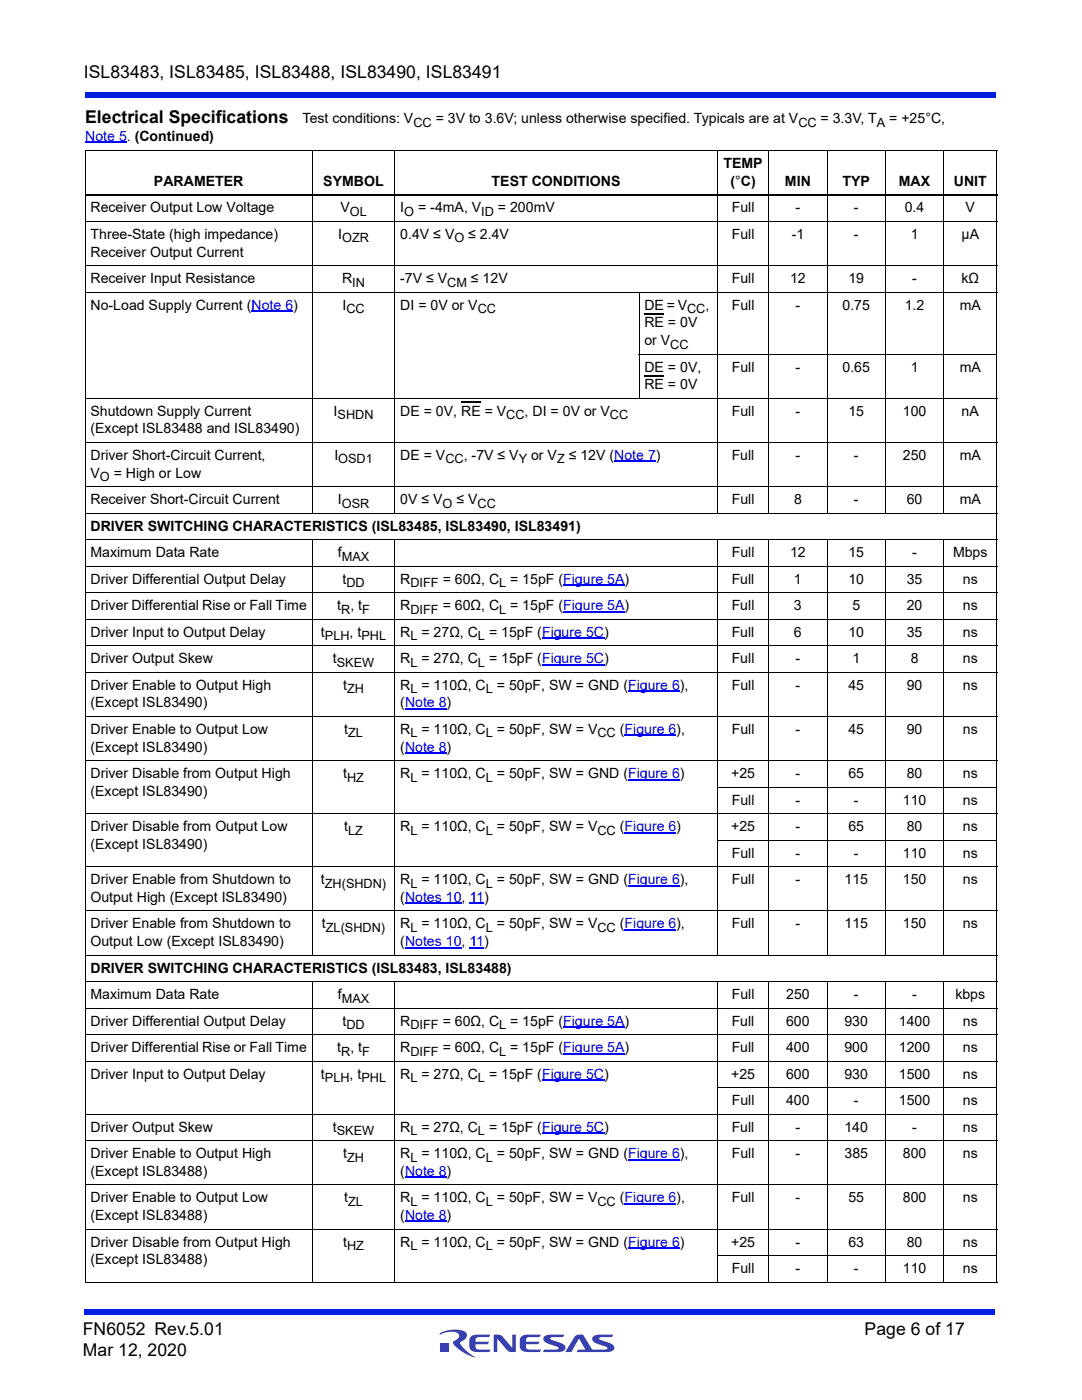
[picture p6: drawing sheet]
<svg xmlns="http://www.w3.org/2000/svg" width="216mm" height="279mm" viewBox="0 0 216 279" stroke-linecap="round" stroke-linejoin="round" font-family="sans-serif">
<defs><g id="words">
<g font-size="3.5">
<text x="16.7" y="15.6">ISL83483, ISL83485, ISL83488, ISL83490, ISL83491</text>
<text x="17" y="24.6">Electrical Specifications</text>
<text x="16.5" y="266.5">FN6052 Rev.5.01</text>
<text x="172.5" y="266.5">Page 6 of 17</text>
<text x="16.5" y="270.7">Mar 12, 2020</text>
</g>
<text font-size="2.8" fill="#00f" x="17" y="28.1">Note 5. (Continued)</text>
<g font-size="2.8">
<text x="60.4" y="24.6">Test conditions: V</text>
<text x="144.4" y="33.6">TEMP</text>
<text x="30.7" y="37.1">PARAMETER</text>
<text x="64.5" y="37.1">SYMBOL</text>
<text x="98.1" y="37.1">TEST CONDITIONS</text>
<text x="145.8" y="37.1">(°C)</text>
<text x="156.6" y="37.1">MIN</text>
<text x="168.1" y="37.1">TYP</text>
<text x="179.4" y="37.1">MAX</text>
<text x="190.3" y="37.1">UNIT</text>
<text x="18.1" y="42.4">Receiver Output Low Voltage</text>
<text x="18.1" y="47.7">Three-State (high impedance)</text>
<text x="67.5" y="47.7">I</text>
<text x="67.9" y="42.4">V</text>
<text x="79.9" y="42.4">I</text>
<text x="79.9" y="47.7">0.4V ≤ V</text>
<text x="146" y="42.4">Full</text>
<text x="146" y="47.7">Full</text>
<text x="158" y="47.7">-1</text>
<text x="158.7" y="42.4">-</text>
<text x="170.4" y="42.4">-</text>
<text x="170.4" y="47.7">-</text>
<text x="180.5" y="42.4">0.4</text>
<text x="181.7" y="47.7">1</text>
<text x="191.9" y="47.7">µA</text>
<text x="192.7" y="42.4">V</text>
<text x="18.1" y="51.2">Receiver Output Current</text>
<text x="18.1" y="56.5">Receiver Input Resistance</text>
<text x="68.3" y="56.5">R</text>
<text x="79.9" y="56.5">-7V ≤ V</text>
<text x="94" y="56.5">≤ 12V</text>
<text x="146" y="56.5">Full</text>
<text x="157.7" y="56.5">12</text>
<text x="169.3" y="56.5">19</text>
<text x="182" y="56.5">-</text>
<text x="191.9" y="56.5">kΩ</text>
<text x="18.1" y="61.8">No-Load Supply Current (Note 6)</text>
<text x="68.3" y="61.8">I</text>
<text x="79.9" y="61.8">DI = 0V or V</text>
<text x="128.6" y="61.8">DE = V</text>
<text x="128.6" y="65.3">RE = 0V</text>
<text x="140.8" y="61.8">,</text>
<text x="146" y="61.8">Full</text>
<text x="158.8" y="61.8">-</text>
<text x="168.1" y="61.8">0.75</text>
<text x="180.5" y="61.8">1.2</text>
<text x="191.5" y="61.8">mA</text>
<text x="128.6" y="68.9">or V</text>
<text x="128.6" y="74.1">DE = 0V,</text>
<text x="128.6" y="77.7">RE = 0V</text>
<text x="146" y="74.1">Full</text>
<text x="158.8" y="74.1">-</text>
<text x="168.1" y="74.1">0.65</text>
<text x="181.7" y="74.1">1</text>
<text x="191.5" y="74.1">mA</text>
<text x="18.1" y="83">Shutdown Supply Current</text>
<text x="66.6" y="83">I</text>
<text x="79.9" y="83">DE = 0V, RE = V</text>
<text x="104.7" y="83">, DI = 0V or V</text>
<text x="146" y="83">Full</text>
<text x="158.7" y="83">-</text>
<text x="169.3" y="83">15</text>
<text x="180.1" y="83">100</text>
<text x="191.9" y="83">nA</text>
<text x="18.1" y="86.5">(Except ISL83488 and ISL83490)</text>
<text x="18.1" y="91.8">Driver Short-Circuit Current,</text>
<text x="18.1" y="95.3">V</text>
<text x="66.7" y="91.8">I</text>
<text x="79.9" y="91.8">DE = V</text>
<text x="146" y="91.8">Full</text>
<text x="158.7" y="91.8">-</text>
<text x="170.4" y="91.8">-</text>
<text x="180.1" y="91.8">250</text>
<text x="191.5" y="91.8">mA</text>
<text x="18.1" y="100.6">Receiver Short-Circuit Current</text>
<text x="67.4" y="100.6">I</text>
<text x="79.9" y="100.6">0V ≤ V</text>
<text x="146" y="100.6">Full</text>
<text x="158.4" y="100.6">8</text>
<text x="170.4" y="100.6">-</text>
<text x="180.9" y="100.6">60</text>
<text x="191.5" y="100.6">mA</text>
<text x="18.1" y="105.9">DRIVER SWITCHING CHARACTERISTICS (ISL83485, ISL83490, ISL83491)</text>
<text x="18.1" y="111.2">Maximum Data Rate</text>
<text x="67.4" y="111.2">f</text>
<text x="146" y="111.2">Full</text>
<text x="157.6" y="111.2">12</text>
<text x="169.3" y="111.2">15</text>
<text x="182" y="111.2">-</text>
<text x="190.2" y="111.2">Mbps</text>
<text x="18.1" y="116.5">Driver Differential Output Delay</text>
<text x="68.3" y="116.5">t</text>
<text x="79.9" y="116.5">R</text>
<text x="146" y="116.5">Full</text>
<text x="158.4" y="116.5">1</text>
<text x="169.3" y="116.5">10</text>
<text x="180.9" y="116.5">35</text>
<text x="192.1" y="116.5">ns</text>
<text x="18.1" y="121.8">Driver Differential Rise or Fall Time</text>
<text x="67.3" y="121.8">t</text>
<text x="79.9" y="121.8">R</text>
<text x="146" y="121.8">Full</text>
<text x="158.4" y="121.8">3</text>
<text x="170.1" y="121.8">5</text>
<text x="180.9" y="121.8">20</text>
<text x="192.1" y="121.8">ns</text>
<text x="18.1" y="127.1">Driver Input to Output Delay</text>
<text x="64" y="127.1">t</text>
<text x="79.9" y="127.1">R</text>
<text x="146" y="127.1">Full</text>
<text x="158.4" y="127.1">6</text>
<text x="169.3" y="127.1">10</text>
<text x="180.9" y="127.1">35</text>
<text x="192.1" y="127.1">ns</text>
<text x="18.1" y="132.4">Driver Output Skew</text>
<text x="18.1" y="137.6">Driver Enable to Output High</text>
<text x="66.4" y="132.4">t</text>
<text x="68.5" y="137.6">t</text>
<text x="79.9" y="132.4">R</text>
<text x="79.9" y="137.6">R</text>
<text x="146" y="137.6">Full</text>
<text x="146" y="132.4">Full</text>
<text x="158.7" y="137.6">-</text>
<text x="158.7" y="132.4">-</text>
<text x="169.3" y="137.6">45</text>
<text x="170.1" y="132.4">1</text>
<text x="180.9" y="137.6">90</text>
<text x="181.7" y="132.4">8</text>
<text x="192.1" y="137.6">ns</text>
<text x="192.1" y="132.4">ns</text>
<text x="18.1" y="141.2">(Except ISL83490)</text>
<text x="79.9" y="141.2">(Note 8)</text>
<text x="18.1" y="146.5">Driver Enable to Output Low</text>
<text x="18.1" y="150">(Except ISL83490)</text>
<text x="68.7" y="146.5">t</text>
<text x="79.9" y="146.5">R</text>
<text x="79.9" y="150">(Note 8)</text>
<text x="84.1" y="146.5">= 110Ω, C</text>
<text x="99.1" y="146.5">= 50pF, SW = V</text>
<text x="123.7" y="146.5">(Figure 6),</text>
<text x="146" y="146.5">Full</text>
<text x="158.7" y="146.5">-</text>
<text x="169.3" y="146.5">45</text>
<text x="180.9" y="146.5">90</text>
<text x="192.1" y="146.5">ns</text>
<text x="18.1" y="155.3">Driver Disable from Output High</text>
<text x="68.5" y="155.3">t</text>
<text x="79.9" y="155.3">R</text>
<text x="145.9" y="155.3">+25</text>
<text x="158.7" y="155.3">-</text>
<text x="169.3" y="155.3">65</text>
<text x="180.9" y="155.3">80</text>
<text x="192.1" y="155.3">ns</text>
<text x="18.1" y="158.8">(Except ISL83490)</text>
<text x="146" y="160.6">Full</text>
<text x="158.8" y="160.6">-</text>
<text x="170.4" y="160.6">-</text>
<text x="180.2" y="160.6">110</text>
<text x="192.1" y="160.6">ns</text>
<text x="18.1" y="165.9">Driver Disable from Output Low</text>
<text x="68.7" y="165.9">t</text>
<text x="79.9" y="165.9">R</text>
<text x="145.9" y="165.9">+25</text>
<text x="158.7" y="165.9">-</text>
<text x="169.3" y="165.9">65</text>
<text x="180.9" y="165.9">80</text>
<text x="192.1" y="165.9">ns</text>
<text x="18.1" y="169.4">(Except ISL83490)</text>
<text x="146" y="171.2">Full</text>
<text x="158.8" y="171.2">-</text>
<text x="170.4" y="171.2">-</text>
<text x="180.2" y="171.2">110</text>
<text x="192.1" y="171.2">ns</text>
<text x="18.1" y="176.4">Driver Enable from Shutdown to</text>
<text x="18.1" y="180">Output High (Except ISL83490)</text>
<text x="64" y="176.4">t</text>
<text x="79.9" y="180">(Notes 10, 11)</text>
<text x="79.9" y="176.4">R</text>
<text x="146" y="176.4">Full</text>
<text x="158.7" y="176.4">-</text>
<text x="168.5" y="176.4">115</text>
<text x="180.1" y="176.4">150</text>
<text x="192.1" y="176.4">ns</text>
<text x="18.1" y="185.3">Driver Enable from Shutdown to</text>
<text x="64.2" y="185.3">t</text>
<text x="79.9" y="185.3">R</text>
<text x="146" y="185.3">Full</text>
<text x="158.7" y="185.3">-</text>
<text x="168.5" y="185.3">115</text>
<text x="180.1" y="185.3">150</text>
<text x="192.1" y="185.3">ns</text>
<text x="18.1" y="188.8">Output Low (Except ISL83490)</text>
<text x="79.9" y="188.8">(Notes 10, 11)</text>
<text x="18.1" y="194.1">DRIVER SWITCHING CHARACTERISTICS (ISL83483, ISL83488)</text>
<text x="18.1" y="199.4">Maximum Data Rate</text>
<text x="67.4" y="199.4">f</text>
<text x="146" y="199.4">Full</text>
<text x="156.9" y="199.4">250</text>
<text x="170.4" y="199.4">-</text>
<text x="182" y="199.4">-</text>
<text x="190.6" y="199.4">kbps</text>
<text x="18.1" y="210">Driver Differential Rise or Fall Time</text>
<text x="18.1" y="204.7">Driver Differential Output Delay</text>
<text x="67.3" y="210">t</text>
<text x="68.3" y="204.7">t</text>
<text x="79.9" y="204.7">R</text>
<text x="79.9" y="210">R</text>
<text x="146" y="204.7">Full</text>
<text x="146" y="210">Full</text>
<text x="156.9" y="204.7">600</text>
<text x="156.9" y="210">400</text>
<text x="168.5" y="204.7">930</text>
<text x="168.5" y="210">900</text>
<text x="179.4" y="204.7">1400</text>
<text x="179.4" y="210">1200</text>
<text x="192.1" y="204.7">ns</text>
<text x="192.1" y="210">ns</text>
<text x="18.1" y="215.3">Driver Input to Output Delay</text>
<text x="64" y="215.3">t</text>
<text x="79.9" y="215.3">R</text>
<text x="145.9" y="215.3">+25</text>
<text x="156.9" y="215.3">600</text>
<text x="168.5" y="215.3">930</text>
<text x="179.4" y="215.3">1500</text>
<text x="192.1" y="215.3">ns</text>
<text x="146" y="220.6">Full</text>
<text x="156.9" y="220.6">400</text>
<text x="170.4" y="220.6">-</text>
<text x="179.4" y="220.6">1500</text>
<text x="192.1" y="220.6">ns</text>
<text x="18.1" y="225.8">Driver Output Skew</text>
<text x="66.4" y="225.8">t</text>
<text x="79.9" y="225.8">R</text>
<text x="146" y="225.8">Full</text>
<text x="158.7" y="225.8">-</text>
<text x="168.5" y="225.8">140</text>
<text x="182" y="225.8">-</text>
<text x="192.1" y="225.8">ns</text>
<text x="18.1" y="231.1">Driver Enable to Output High</text>
<text x="68.5" y="231.1">t</text>
<text x="79.9" y="231.1">R</text>
<text x="146" y="231.1">Full</text>
<text x="158.7" y="231.1">-</text>
<text x="168.5" y="231.1">385</text>
<text x="180.1" y="231.1">800</text>
<text x="192.1" y="231.1">ns</text>
<text x="18.1" y="239.9">Driver Enable to Output Low</text>
<text x="18.1" y="234.7">(Except ISL83488)</text>
<text x="68.7" y="239.9">t</text>
<text x="79.9" y="234.7">(Note 8)</text>
<text x="79.9" y="239.9">R</text>
<text x="84.1" y="239.9">= 110Ω, C</text>
<text x="99.1" y="239.9">= 50pF, SW = V</text>
<text x="123.7" y="239.9">(Figure 6),</text>
<text x="146" y="239.9">Full</text>
<text x="158.8" y="239.9">-</text>
<text x="169.3" y="239.9">55</text>
<text x="180.1" y="239.9">800</text>
<text x="192.1" y="239.9">ns</text>
<text x="18.1" y="243.5">(Except ISL83488)</text>
<text x="79.9" y="243.5">(Note 8)</text>
<text x="18.1" y="248.8">Driver Disable from Output High</text>
<text x="68.5" y="248.8">t</text>
<text x="79.9" y="248.8">R</text>
<text x="145.9" y="248.8">+25</text>
<text x="158.7" y="248.8">-</text>
<text x="169.3" y="248.8">63</text>
<text x="180.9" y="248.8">80</text>
<text x="192.1" y="248.8">ns</text>
<text x="18.1" y="252.3">(Except ISL83488)</text>
<text x="146" y="254.1">Full</text>
<text x="158.8" y="254.1">-</text>
<text x="170.4" y="254.1">-</text>
<text x="180.2" y="254.1">110</text>
<text x="192.1" y="254.1">ns</text>
</g>
<g font-size="2.5">
<text x="82.5" y="25.3">CC = 3V to 3.6V; unless otherwise specified. Typicals are at VCC = 3.3V, TA = +25°C,</text>
<text x="69.8" y="43.1">OL</text>
<text x="80.6" y="43.1">O = -4mA, VID = 200mV</text>
<text x="68.3" y="48.4">OZR</text>
<text x="90.7" y="48.4">O ≤ 2.4V</text>
<text x="70.3" y="57.2">IN</text>
<text x="89.3" y="57.2">CM</text>
<text x="69.1" y="62.5">CC</text>
<text x="95.3" y="62.5">CC</text>
<text x="137.1" y="62.5">CC</text>
<text x="133.8" y="69.6">CC</text>
<text x="67.4" y="83.7">SHDN</text>
<text x="101" y="83.7">CC</text>
<text x="121.7" y="83.7">CC</text>
<text x="67.5" y="92.5">OSD1</text>
<text x="88.9" y="92.5">CC, -7V ≤ VY or VZ ≤ 12V (Note 7)</text>
<text x="19.9" y="96">O = High or Low</text>
<text x="68.2" y="101.3">OSR</text>
<text x="88.3" y="101.3">O ≤ VCC</text>
<text x="68.2" y="111.9">MAX</text>
<text x="69.1" y="117.2">DD</text>
<text x="81.9" y="117.2">DIFF = 60Ω, CL = 15pF (Figure 5A)</text>
<text x="68.1" y="122.5">R, tF</text>
<text x="81.9" y="122.5">DIFF = 60Ω, CL = 15pF (Figure 5A)</text>
<text x="64.8" y="127.8">PLH, tPHL</text>
<text x="81.9" y="127.8">L = 27Ω, CL = 15pF (Figure 5C)</text>
<text x="67.2" y="133.1">SKEW</text>
<text x="81.9" y="133.1">L = 27Ω, CL = 15pF (Figure 5C)</text>
<text x="69.3" y="138.3">ZH</text>
<text x="81.9" y="138.3">L = 110Ω, CL = 50pF, SW = GND (Figure 6),</text>
<text x="69.5" y="147.2">ZL</text>
<text x="81.9" y="147.2">L</text>
<text x="96.9" y="147.2">L</text>
<text x="119.2" y="147.2">CC</text>
<text x="69.3" y="156">HZ</text>
<text x="81.9" y="156">L = 110Ω, CL = 50pF, SW = GND (Figure 6)</text>
<text x="69.5" y="166.6">LZ</text>
<text x="81.9" y="166.6">L = 110Ω, CL = 50pF, SW = VCC (Figure 6)</text>
<text x="64.8" y="177.1">ZH(SHDN)</text>
<text x="81.9" y="177.1">L = 110Ω, CL = 50pF, SW = GND (Figure 6),</text>
<text x="65" y="186">ZL(SHDN)</text>
<text x="81.9" y="186">L = 110Ω, CL = 50pF, SW = VCC (Figure 6),</text>
<text x="68.2" y="200.1">MAX</text>
<text x="69.1" y="205.4">DD</text>
<text x="81.9" y="205.4">DIFF = 60Ω, CL = 15pF (Figure 5A)</text>
<text x="64.8" y="216">PLH, tPHL</text>
<text x="68.1" y="210.7">R, tF</text>
<text x="81.9" y="210.7">DIFF = 60Ω, CL = 15pF (Figure 5A)</text>
<text x="81.9" y="216">L = 27Ω, CL = 15pF (Figure 5C)</text>
<text x="67.2" y="226.5">SKEW</text>
<text x="81.9" y="226.5">L = 27Ω, CL = 15pF (Figure 5C)</text>
<text x="69.3" y="231.8">ZH</text>
<text x="81.9" y="231.8">L = 110Ω, CL = 50pF, SW = GND (Figure 6),</text>
<text x="69.5" y="240.7">ZL</text>
<text x="81.9" y="240.7">L</text>
<text x="96.9" y="240.7">L</text>
<text x="119.2" y="240.7">CC</text>
<text x="69.3" y="249.5">HZ</text>
<text x="81.9" y="249.5">L = 110Ω, CL = 50pF, SW = GND (Figure 6)</text>
</g>
</g></defs>
<g fill="#323f99">
<path d="M98.5 266.3h.7a1.2 1.2 0 0 1 1.1 .5l1.9 2.2v-2.7h.7v3.5h-.7a1.04 1.04 0 0 1-1-.4l-2-2.2v2.6h-.7z"/>
<path d="M93.9 266.8l.8-.4 3.2-.1-.3 .5-2.3 .1a.7 .7 0 0 0-.4 .9h2.7l-.4 .5h-2.3v.4l.2 .5 .2 .1h2.6l-.3 .5h-2.3a1.36 1.36 0 0 1-1.7-1.2l.1-1.5z"/>
<path d="M104 266.8l.8-.4 3.1-.1-.3 .5-2.3 .1a.7 .7 0 0 0-.3 .9h2.7l-.4 .5h-2.3v.4l.1 .5 .3 .1h2.6l-.3 .5h-2.3a1.36 1.36 0 0 1-1.7-1.2l.1-1.5z"/>
<path d="M108.6 266.7l.8-.3 3.2-.1-.3 .5-2.5 .2v.3l.6 .2a3.4 3.4 0 0 1 2.4 1.3 .85 .85 0 0 1-1 1h-3.5l.3-.4 2.8-.2v-.3l-.6-.2a3.4 3.4 0 0 1-2.4-1.3l.1-.5z"/>
<path d="M114.8 266.6a1.8 1.8 0 0 1 1.5-.3l1.9 3h2.3l.7-.1v-.3l-.6-.2a3.4 3.4 0 0 1-2.4-1.3 .85 .85 0 0 1 1-1l3.2-.1-.3 .5-2.5 .2v.3l.6 .2a3.4 3.4 0 0 1 2.4 1.3 .85 .85 0 0 1-1 1h-6.5l.3-.4 1.4-.1-1.2-2.1-1.6 2.6h-1.2z"/>
<path d="M88 268h1.6v1.7h-1.6z"/>
<path d="M87.8 266.1a5.6 5.6 0 0 1 5.1-.2 1.19 1.19 0 0 1-.8 1.8l-.3 .3a6.8 6.8 0 0 0 3 2.9 7.1 7.1 0 0 1-4.4-3l.5-.4a.81 .81 0 0 0 .7-.8 .81 .81 0 0 0-.6-.8 5.3 5.3 0 0 0-3.3 .4z"/>
</g>
<g fill="#001fe0">
<path d="M16.9 261.3h181.7v1h-181.7z"/>
<path d="M16.9 18.4h181.7v1h-181.7z"/>
</g>
<g fill="none" stroke="#00f" stroke-width=".21">
<path d="M17 28.4h8.3M50.2 62.1h8.3M122.6 92.1h8.3M112.4 116.8h12.2M108.2 127.4h12.3M108.2 132.7h12.3M112.4 122.1h12.2M125.3 137.9h10.4M80.8 141.5h8.3M80.8 150.3h8.3M124.6 146.7h10.3M125.3 155.6h10.4"/>
<path d="M124.6 166.2h10.3M125.3 176.7h10.4M80.8 180.3h11.3M80.8 189.1h11.3M93.7 180.3h2.9M93.7 189.1h2.9M124.6 185.6h10.3M108.2 215.6h12.3M112.4 205h12.2M112.4 210.3h12.2M80.8 234.9h8.3M108.2 226.1h12.3"/>
<path d="M125.3 231.4h10.4M80.8 243.8h8.3M124.6 240.2h10.3M125.3 249.1h10.4"/>
</g>
<path d="M128.6 62.6h3.9M128.6 75h3.9M92 80.3h3.9" fill="none" stroke="#000" stroke-width=".21"/>
<g fill="none" stroke="#000" stroke-width=".2">
<path d="M17 30.1h181.9M17 30.1v225.7M62.3 30.1v72.4M78.8 30.1v72.4M143.2 30.1v72.4M153.4 30.1v72.4M165 30.1v72.4M176.7 30.1v72.4M188.3 30.1v72.4M198.9 30.1v225.7M17 44.2h181.9M17 53h181.9"/>
<path d="M17 58.3h181.9M127.5 58.3v21.2M17 79.5h181.9M127.5 70.7h71.4M17 88.3h181.9M17 97.1h181.9M17 102.4h181.9M17 107.7h181.9M17 113h181.9M17 118.3h181.9M62.3 107.7v83M78.8 107.7v83"/>
<path d="M143.2 107.7v83M153.4 107.7v83M165 107.7v83M176.7 107.7v83M188.3 107.7v83M17 123.6h181.9M17 128.9h181.9M17 134.2h181.9M17 143h181.9M17 151.8h181.9M143.1 157.1h55.8M17 162.4h181.9"/>
<path d="M17 173h181.9M143.1 167.7h55.8M17 181.8h181.9M17 190.6h181.9M17 195.9h181.9M62.3 195.9v60M78.8 195.9v60M143.2 195.9v60M153.4 195.9v60M165 195.9v60M176.7 195.9v60M188.3 195.9v60"/>
<path d="M17 201.2h181.9M17 206.5h181.9M17 211.8h181.9M143.1 217.1h55.8M17 222.4h181.9M17 227.7h181.9M17 236.5h181.9M17 245.3h181.9M17 255.9h181.9M143.1 250.6h55.8"/>
</g>
<path d="M17 38.9h181.9" fill="none" stroke="#000" stroke-width=".36"/>
<use href="#words"/>
</svg>
